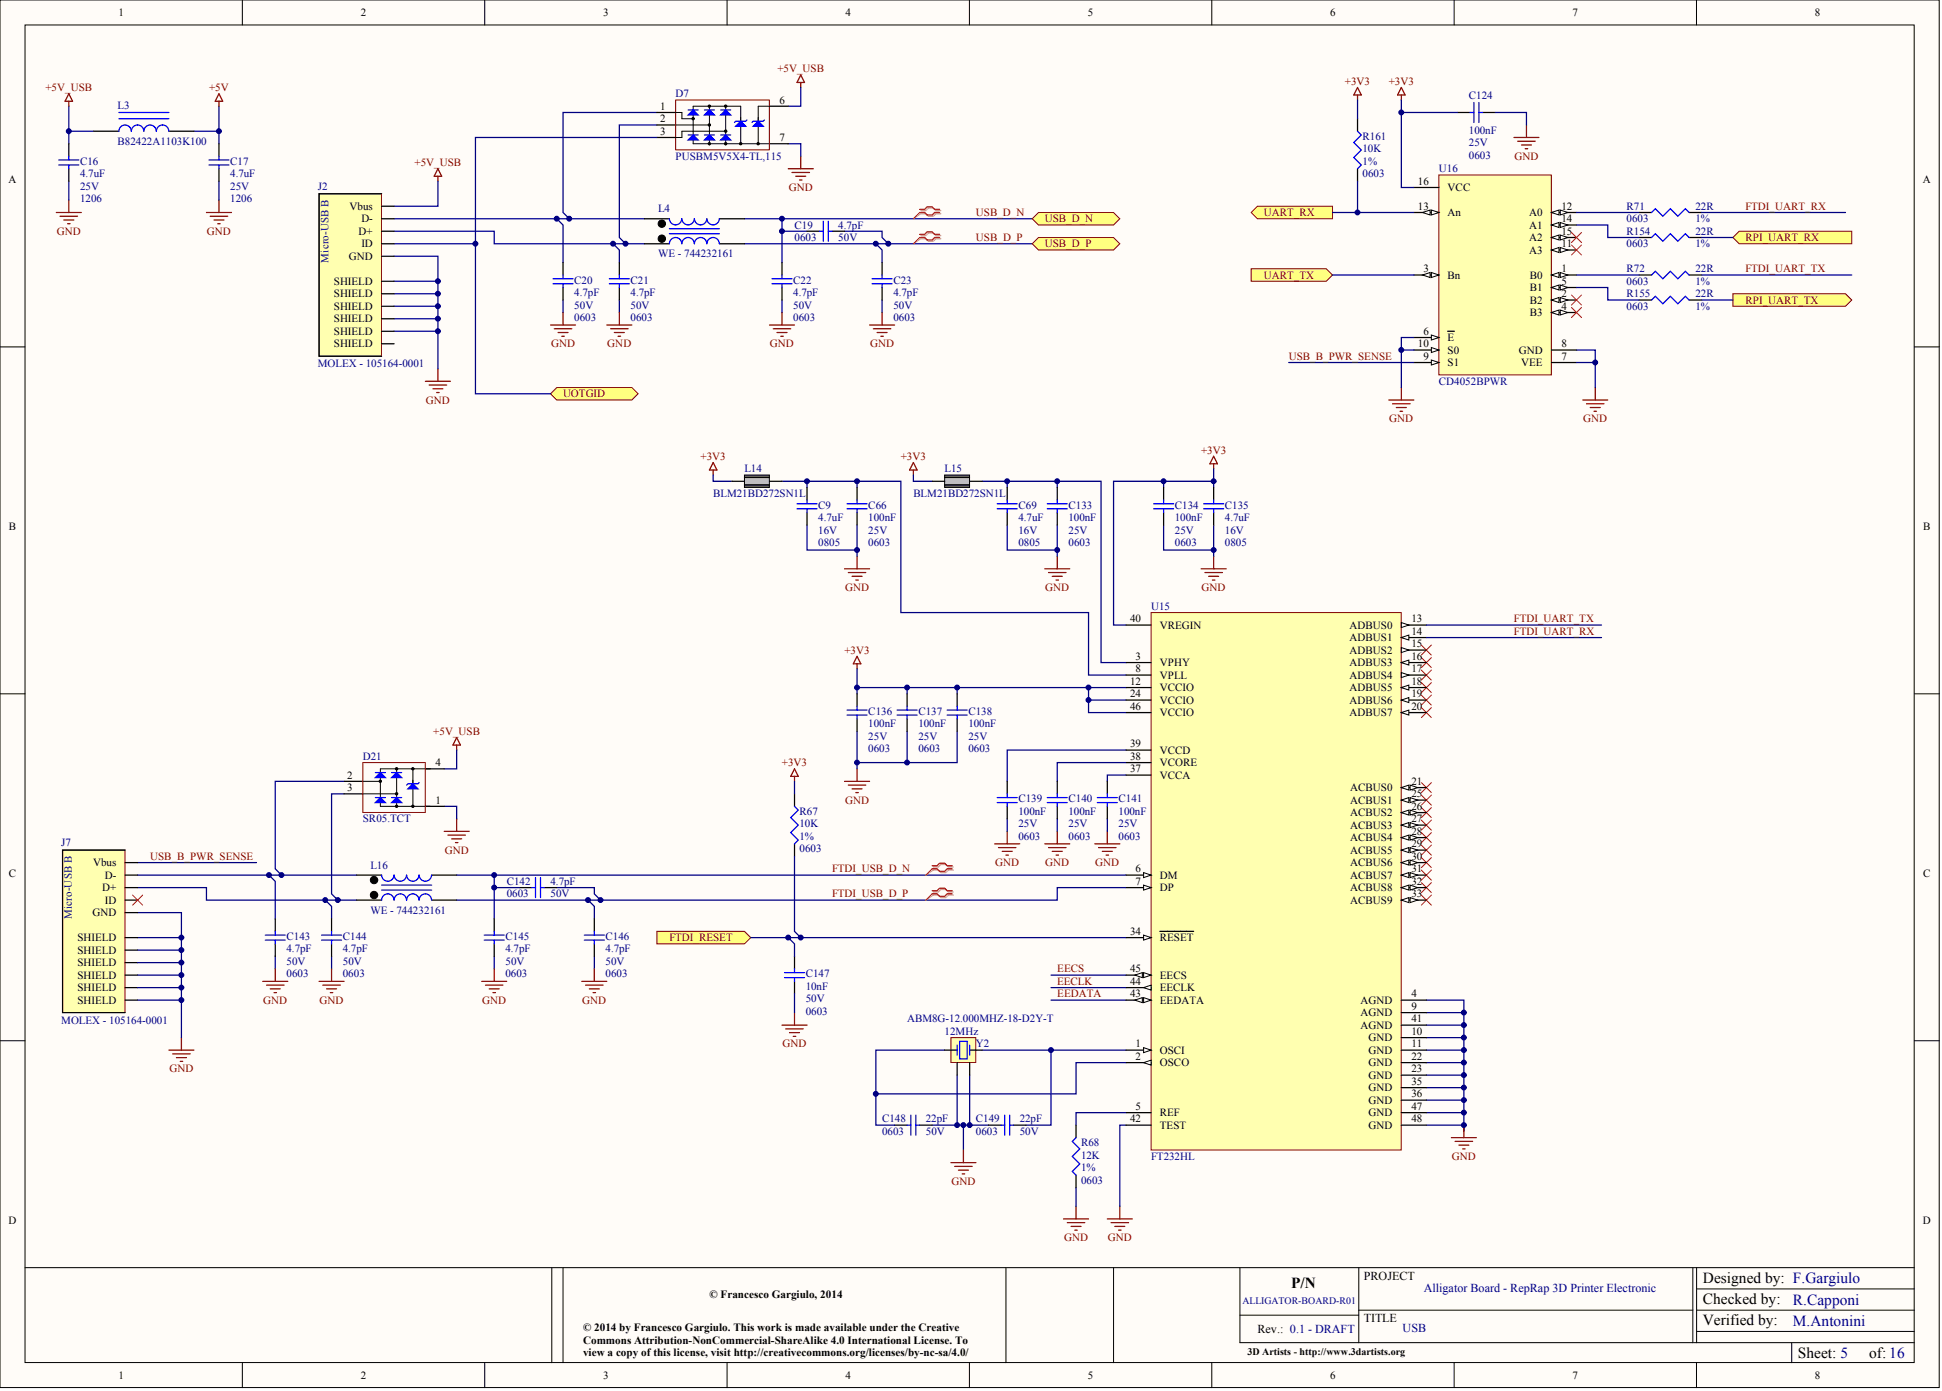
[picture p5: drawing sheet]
<svg xmlns="http://www.w3.org/2000/svg" width="656mm" height="470mm" viewBox="0 0 656 470" stroke-linecap="round" stroke-linejoin="round" font-family="sans-serif">
<defs><g id="words">
<g font-size="5.2">
<text x="436" y="435">P/N</text>
<text x="575.1" y="433.3">Designed by: F.Gargiulo</text>
<text x="575.1" y="440.5">Checked by:</text>
<text x="575.1" y="447.6">Verified by:</text>
<text x="607.2" y="458.6">Sheet: 5</text>
<text x="631.3" y="458.6">of: 16</text>
</g>
<g font-size="5.2" fill="#000080">
<text x="605.5" y="440.9">R.Capponi</text>
<text x="605.5" y="448.1">M.Antonini</text>
</g>
<g font-size="4.1">
<text x="460.6" y="432.3">PROJECT</text>
<text x="460.6" y="446.7">TITLE</text>
<text x="424.6" y="450.5">Rev.: 0.1 - DRAFT</text>
</g>
<g font-size="4.1" fill="#000080">
<text x="480.8" y="436.5">Alligator Board - RepRap 3D Printer Electronic</text>
<text x="473.7" y="450">USB</text>
</g>
<g font-size="3.8">
<text x="239.6" y="438.3">© Francesco Gargiulo, 2014</text>
<text x="196.9" y="449.7">© 2014 by Francesco Gargiulo. This work is made available under the Creative</text>
<text x="196.9" y="454">Commons Attribution-NonCommercial-ShareAlike 4.0 International License. To</text>
<text x="196.9" y="458.2">view a copy of this license, visit http://creativecommons.org/licenses/by-nc-sa/4.0/</text>
</g>
<g font-size="3.7">
<text x="40" y="5.4">1</text>
<text x="121.9" y="5.4">2</text>
<text x="203.7" y="5.4">3</text>
<text x="285.5" y="5.4">4</text>
<text x="367.4" y="5.4">5</text>
<text x="449.2" y="5.4">6</text>
<text x="531.1" y="5.4">7</text>
<text x="612.9" y="5.4">8</text>
<text x="263.2" y="35">6</text>
<text x="222.9" y="37.1">1</text>
<text x="222.9" y="41.3">2</text>
<text x="222.9" y="45.5">3</text>
<text x="263.2" y="47.6">7</text>
<text x="2.9" y="61.9">A</text>
<text x="478.8" y="62.4">16</text>
<text x="488.9" y="64.5">VCC</text>
<text x="649.3" y="61.9">A</text>
<text x="118.1" y="70.9">Vbus</text>
<text x="478.8" y="70.9">13</text>
<text x="527.3" y="70.9">12</text>
<text x="122" y="75.1">D-</text>
<text x="488.9" y="73">An</text>
<text x="516.4" y="77.2">A1</text>
<text x="516.4" y="73">A0</text>
<text x="527.3" y="75.1">14</text>
<text x="121.1" y="79.3">D+</text>
<text x="122" y="83.5">ID</text>
<text x="516.4" y="81.4">A2</text>
<text x="527.3" y="79.3">15</text>
<text x="527.3" y="83.5">11</text>
<text x="117.8" y="87.8">GND</text>
<text x="516.4" y="85.7">A3</text>
<text x="480.7" y="92">3</text>
<text x="488.9" y="94.1">Bn</text>
<text x="516.6" y="94.1">B0</text>
<text x="527.3" y="92">1</text>
<text x="112.8" y="100.4">SHIELD</text>
<text x="112.8" y="96.2">SHIELD</text>
<text x="516.6" y="98.3">B1</text>
<text x="527.3" y="100.4">2</text>
<text x="527.3" y="96.2">5</text>
<text x="112.8" y="104.7">SHIELD</text>
<text x="516.6" y="102.5">B2</text>
<text x="516.6" y="106.8">B3</text>
<text x="527.3" y="104.7">4</text>
<text x="112.8" y="108.9">SHIELD</text>
<text x="112.8" y="113.1">SHIELD</text>
<text x="480.7" y="113.1">6</text>
<text x="112.8" y="117.3">SHIELD</text>
<text x="478.8" y="117.3">10</text>
<text x="488.9" y="115.2">E</text>
<text x="488.9" y="119.4">S0</text>
<text x="512.9" y="119.4">GND</text>
<text x="527.3" y="117.3">8</text>
<text x="480.7" y="121.6">9</text>
<text x="488.9" y="123.7">S1</text>
<text x="513.7" y="123.7">VEE</text>
<text x="527.3" y="121.6">7</text>
<text x="3" y="179.1">B</text>
<text x="649.5" y="179.1">B</text>
<text x="381.6" y="210.2">40</text>
<text x="391.7" y="212.4">VREGIN</text>
<text x="455.7" y="212.4">ADBUS0</text>
<text x="476.6" y="210.2">13</text>
<text x="476.6" y="214.5">14</text>
<text x="455.7" y="216.6">ADBUS1</text>
<text x="455.7" y="220.8">ADBUS2</text>
<text x="476.6" y="218.7">15</text>
<text x="383.5" y="227.1">8</text>
<text x="383.5" y="222.9">3</text>
<text x="391.7" y="225">VPHY</text>
<text x="455.7" y="225">ADBUS3</text>
<text x="476.6" y="222.9">16</text>
<text x="476.6" y="227.1">17</text>
<text x="381.6" y="231.4">12</text>
<text x="391.7" y="229.2">VPLL</text>
<text x="391.7" y="233.5">VCCIO</text>
<text x="455.7" y="229.2">ADBUS4</text>
<text x="455.7" y="233.5">ADBUS5</text>
<text x="476.6" y="231.4">18</text>
<text x="381.6" y="235.6">24</text>
<text x="381.6" y="239.8">46</text>
<text x="391.7" y="237.7">VCCIO</text>
<text x="455.7" y="237.7">ADBUS6</text>
<text x="476.6" y="235.6">19</text>
<text x="476.6" y="239.8">20</text>
<text x="391.7" y="241.9">VCCIO</text>
<text x="455.7" y="241.9">ADBUS7</text>
<text x="381.6" y="252.5">39</text>
<text x="381.6" y="256.7">38</text>
<text x="391.7" y="254.6">VCCD</text>
<text x="117.3" y="263">2</text>
<text x="147" y="258.8">4</text>
<text x="381.6" y="260.9">37</text>
<text x="391.7" y="258.8">VCORE</text>
<text x="391.7" y="263">VCCA</text>
<text x="117.3" y="267.3">3</text>
<text x="455.9" y="267.3">ACBUS0</text>
<text x="476.6" y="265.1">21</text>
<text x="476.6" y="269.4">25</text>
<text x="147" y="271.5">1</text>
<text x="455.9" y="271.5">ACBUS1</text>
<text x="455.9" y="275.7">ACBUS2</text>
<text x="476.6" y="273.6">26</text>
<text x="455.9" y="279.9">ACBUS3</text>
<text x="476.6" y="277.8">27</text>
<text x="455.9" y="284.2">ACBUS4</text>
<text x="476.6" y="282">28</text>
<text x="476.6" y="286.3">29</text>
<text x="31.4" y="292.6">Vbus</text>
<text x="455.9" y="288.4">ACBUS5</text>
<text x="455.9" y="292.6">ACBUS6</text>
<text x="476.6" y="290.5">30</text>
<text x="3" y="296.3">C</text>
<text x="35.4" y="296.8">D-</text>
<text x="383.5" y="294.7">6</text>
<text x="383.5" y="298.9">7</text>
<text x="391.7" y="296.8">DM</text>
<text x="455.9" y="296.8">ACBUS7</text>
<text x="476.6" y="294.7">31</text>
<text x="476.6" y="298.9">32</text>
<text x="649.5" y="296.3">C</text>
<text x="34.5" y="301">D+</text>
<text x="35.4" y="305.3">ID</text>
<text x="391.7" y="301">DP</text>
<text x="455.9" y="301">ACBUS8</text>
<text x="455.9" y="305.3">ACBUS9</text>
<text x="476.6" y="303.2">33</text>
<text x="31.2" y="309.5">GND</text>
<text x="26.2" y="317.9">SHIELD</text>
<text x="381.6" y="315.8">34</text>
<text x="391.7" y="317.9">RESET</text>
<text x="26.2" y="322.2">SHIELD</text>
<text x="26.2" y="326.4">SHIELD</text>
<text x="381.6" y="328.5">45</text>
<text x="26.2" y="330.6">SHIELD</text>
<text x="26.2" y="334.8">SHIELD</text>
<text x="381.6" y="332.7">44</text>
<text x="391.7" y="334.8">EECLK</text>
<text x="391.7" y="330.6">EECS</text>
<text x="26.2" y="339.1">SHIELD</text>
<text x="381.6" y="336.9">43</text>
<text x="391.7" y="339.1">EEDATA</text>
<text x="459.5" y="339.1">AGND</text>
<text x="476.6" y="336.9">4</text>
<text x="476.6" y="341.2">9</text>
<text x="459.5" y="343.3">AGND</text>
<text x="459.5" y="347.5">AGND</text>
<text x="476.6" y="345.4">41</text>
<text x="383.5" y="353.8">1</text>
<text x="462.2" y="351.7">GND</text>
<text x="476.6" y="349.6">10</text>
<text x="476.6" y="353.8">11</text>
<text x="383.5" y="358.1">2</text>
<text x="391.7" y="355.9">OSCI</text>
<text x="462.2" y="355.9">GND</text>
<text x="476.6" y="358.1">22</text>
<text x="391.7" y="360.2">OSCO</text>
<text x="462.2" y="360.2">GND</text>
<text x="462.2" y="364.4">GND</text>
<text x="476.6" y="362.3">23</text>
<text x="462.2" y="368.6">GND</text>
<text x="476.6" y="366.5">35</text>
<text x="476.6" y="370.7">36</text>
<text x="383.5" y="375">5</text>
<text x="391.7" y="377.1">REF</text>
<text x="462.2" y="372.8">GND</text>
<text x="462.2" y="377.1">GND</text>
<text x="476.6" y="375">47</text>
<text x="381.6" y="379.2">42</text>
<text x="391.7" y="381.3">TEST</text>
<text x="462.2" y="381.3">GND</text>
<text x="476.6" y="379.2">48</text>
<text x="2.9" y="413.5">D</text>
<text x="649.3" y="413.5">D</text>
<text x="40" y="465.8">1</text>
<text x="121.9" y="465.8">2</text>
<text x="203.7" y="465.8">3</text>
<text x="285.5" y="465.8">4</text>
<text x="367.4" y="465.8">5</text>
<text x="449.2" y="465.8">6</text>
<text x="531.1" y="465.8">7</text>
<text x="612.9" y="465.8">8</text>
</g>
<g font-size="3.7" fill="#800000">
<text x="262.5" y="24.4">+5V_USB</text>
<text x="454.2" y="28.6">+3V3</text>
<text x="469" y="28.6">+3V3</text>
<text x="15.3" y="30.8">+5V_USB</text>
<text x="70.6" y="30.8">+5V</text>
<text x="511.4" y="54">GND</text>
<text x="140" y="56.1">+5V_USB</text>
<text x="266.4" y="64.5">GND</text>
<text x="589.4" y="70.9">FTDI_UART_RX</text>
<text x="329.6" y="73">USB_D_N</text>
<text x="352.8" y="75.1">USB_D_N</text>
<text x="426.8" y="73">UART_RX</text>
<text x="19.2" y="79.3">GND</text>
<text x="69.9" y="79.3">GND</text>
<text x="329.6" y="81.4">USB_D_P</text>
<text x="352.8" y="83.5">USB_D_P</text>
<text x="589.4" y="81.4">RPI_UART_RX</text>
<text x="426.8" y="94.1">UART_TX</text>
<text x="589.4" y="92">FTDI_UART_TX</text>
<text x="589.4" y="102.5">RPI_UART_TX</text>
<text x="186.1" y="117.3">GND</text>
<text x="205.1" y="117.3">GND</text>
<text x="260" y="117.3">GND</text>
<text x="293.8" y="117.3">GND</text>
<text x="435.2" y="121.6">USB_B_PWR_SENSE</text>
<text x="143.8" y="136.3">GND</text>
<text x="190.1" y="134.2">UOTGID</text>
<text x="469.2" y="142.7">GND</text>
<text x="534.7" y="142.7">GND</text>
<text x="236.6" y="155.3">+3V3</text>
<text x="304.2" y="155.3">+3V3</text>
<text x="405.6" y="153.2">+3V3</text>
<text x="285.4" y="199.7">GND</text>
<text x="353" y="199.7">GND</text>
<text x="405.8" y="199.7">GND</text>
<text x="511.3" y="214.5">FTDI_UART_RX</text>
<text x="511.3" y="210.2">FTDI_UART_TX</text>
<text x="285.2" y="220.8">+3V3</text>
<text x="146.3" y="248.3">+5V_USB</text>
<text x="264" y="258.8">+3V3</text>
<text x="285.4" y="271.5">GND</text>
<text x="50.7" y="290.5">USB_B_PWR_SENSE</text>
<text x="150.2" y="288.4">GND</text>
<text x="336.1" y="292.6">GND</text>
<text x="353" y="292.6">GND</text>
<text x="369.9" y="292.6">GND</text>
<text x="281" y="294.7">FTDI_USB_D_N</text>
<text x="281" y="303.2">FTDI_USB_D_P</text>
<text x="226.1" y="317.9">FTDI_RESET</text>
<text x="357" y="328.5">EECS</text>
<text x="357" y="332.7">EECLK</text>
<text x="88.9" y="339.1">GND</text>
<text x="107.9" y="339.1">GND</text>
<text x="162.8" y="339.1">GND</text>
<text x="196.6" y="339.1">GND</text>
<text x="357" y="336.9">EEDATA</text>
<text x="264.2" y="353.8">GND</text>
<text x="57.2" y="362.3">GND</text>
<text x="490.3" y="391.8">GND</text>
<text x="321.3" y="400.3">GND</text>
<text x="359.3" y="419.3">GND</text>
<text x="374.1" y="419.3">GND</text>
</g>
<g font-size="3.7" fill="#000080">
<text x="228.2" y="32.9">D7</text>
<text x="496" y="33.3">C124</text>
<text x="39.7" y="36.7">L3</text>
<text x="460.1" y="47.2">R161</text>
<text x="496" y="45.1">100nF</text>
<text x="39.7" y="48.9">B82422A1103K100</text>
<text x="228.2" y="54">PUSBM5V5X4-TL,115</text>
<text x="460.1" y="51.4">10K</text>
<text x="496" y="49.3">25V</text>
<text x="496" y="53.6">0603</text>
<text x="27" y="59.9">4.7uF</text>
<text x="27" y="55.7">C16</text>
<text x="77.7" y="59.9">4.7uF</text>
<text x="77.7" y="55.7">C17</text>
<text x="460.1" y="55.7">1%</text>
<text x="460.1" y="59.9">0603</text>
<text x="485.9" y="58.2">U16</text>
<text x="27" y="64.1">25V</text>
<text x="77.7" y="64.1">25V</text>
<text x="107.3" y="64.1">J2</text>
<text x="27" y="68.3">1206</text>
<text x="77.7" y="68.3">1206</text>
<text x="222.2" y="71.7">L4</text>
<text x="549.3" y="70.9">R71</text>
<text x="572.5" y="70.9">22R</text>
<text x="268.3" y="77.2">C19</text>
<text x="283.1" y="77.2">4.7pF</text>
<text x="549.3" y="75.1">0603</text>
<text x="572.5" y="75.1">1%</text>
<text x="268.3" y="81.4">0603</text>
<text x="283.1" y="81.4">50V</text>
<text x="549.3" y="83.5">0603</text>
<text x="549.3" y="79.3">R154</text>
<text x="572.5" y="79.3">22R</text>
<text x="572.5" y="83.5">1%</text>
<text x="110.9" y="88.7" transform="rotate(-90 110.9 88.7)">Micro-USB B</text>
<text x="222.2" y="86.9">WE - 744232161</text>
<text x="193.9" y="95.8">C20</text>
<text x="213" y="95.8">C21</text>
<text x="267.9" y="95.8">C22</text>
<text x="301.7" y="95.8">C23</text>
<text x="549.3" y="92">R72</text>
<text x="572.5" y="92">22R</text>
<text x="193.9" y="100">4.7pF</text>
<text x="213" y="100">4.7pF</text>
<text x="267.9" y="100">4.7pF</text>
<text x="301.7" y="100">4.7pF</text>
<text x="549.3" y="96.2">0603</text>
<text x="549.3" y="100.4">R155</text>
<text x="572.5" y="96.2">1%</text>
<text x="572.5" y="100.4">22R</text>
<text x="193.9" y="104.2">50V</text>
<text x="213" y="104.2">50V</text>
<text x="267.9" y="104.2">50V</text>
<text x="301.7" y="104.2">50V</text>
<text x="549.3" y="104.7">0603</text>
<text x="572.5" y="104.7">1%</text>
<text x="193.9" y="108.5">0603</text>
<text x="213" y="108.5">0603</text>
<text x="267.9" y="108.5">0603</text>
<text x="301.7" y="108.5">0603</text>
<text x="107.3" y="124.1">MOLEX - 105164-0001</text>
<text x="485.9" y="130">CD4052BPWR</text>
<text x="251.4" y="159.6">L14</text>
<text x="319" y="159.6">L15</text>
<text x="240.8" y="168">BLM21BD272SN1L</text>
<text x="276.3" y="171.8">C9</text>
<text x="293.2" y="171.8">C66</text>
<text x="308.4" y="168">BLM21BD272SN1L</text>
<text x="343.9" y="171.8">C69</text>
<text x="360.8" y="171.8">C133</text>
<text x="396.8" y="171.8">C134</text>
<text x="413.7" y="171.8">C135</text>
<text x="276.3" y="176">4.7uF</text>
<text x="293.2" y="176">100nF</text>
<text x="343.9" y="176">4.7uF</text>
<text x="360.8" y="176">100nF</text>
<text x="396.8" y="176">100nF</text>
<text x="413.7" y="176">4.7uF</text>
<text x="276.3" y="180.3">16V</text>
<text x="276.3" y="184.5">0805</text>
<text x="293.2" y="180.3">25V</text>
<text x="293.2" y="184.5">0603</text>
<text x="343.9" y="180.3">16V</text>
<text x="343.9" y="184.5">0805</text>
<text x="360.8" y="180.3">25V</text>
<text x="360.8" y="184.5">0603</text>
<text x="396.8" y="180.3">25V</text>
<text x="396.8" y="184.5">0603</text>
<text x="413.7" y="180.3">16V</text>
<text x="413.7" y="184.5">0805</text>
<text x="388.7" y="206">U15</text>
<text x="293.2" y="245.7">100nF</text>
<text x="293.2" y="241.5">C136</text>
<text x="310.1" y="245.7">100nF</text>
<text x="310.1" y="241.5">C137</text>
<text x="327" y="245.7">100nF</text>
<text x="327" y="241.5">C138</text>
<text x="293.2" y="249.9">25V</text>
<text x="310.1" y="249.9">25V</text>
<text x="327" y="249.9">25V</text>
<text x="122.5" y="256.7">D21</text>
<text x="293.2" y="254.2">0603</text>
<text x="310.1" y="254.2">0603</text>
<text x="327" y="254.2">0603</text>
<text x="270" y="275.3">R67</text>
<text x="343.9" y="275.3">100nF</text>
<text x="343.9" y="271.1">C139</text>
<text x="360.8" y="275.3">100nF</text>
<text x="360.8" y="271.1">C140</text>
<text x="377.7" y="275.3">100nF</text>
<text x="377.7" y="271.1">C141</text>
<text x="122.5" y="277.8">SR05.TCT</text>
<text x="270" y="279.5">10K</text>
<text x="343.9" y="279.5">25V</text>
<text x="360.8" y="279.5">25V</text>
<text x="377.7" y="279.5">25V</text>
<text x="20.7" y="285.8">J7</text>
<text x="270" y="283.7">1%</text>
<text x="270" y="288">0603</text>
<text x="343.9" y="283.7">0603</text>
<text x="360.8" y="283.7">0603</text>
<text x="377.7" y="283.7">0603</text>
<text x="125.1" y="293.4">L16</text>
<text x="171.1" y="298.9">C142</text>
<text x="185.9" y="298.9">4.7pF</text>
<text x="171.1" y="303.2">0603</text>
<text x="185.9" y="303.2">50V</text>
<text x="24.3" y="310.4" transform="rotate(-90 24.3 310.4)">Micro-USB B</text>
<text x="125.1" y="308.6">WE - 744232161</text>
<text x="96.8" y="317.5">C143</text>
<text x="115.8" y="317.5">C144</text>
<text x="170.7" y="317.5">C145</text>
<text x="204.5" y="317.5">C146</text>
<text x="96.8" y="321.7">4.7pF</text>
<text x="115.8" y="321.7">4.7pF</text>
<text x="170.7" y="321.7">4.7pF</text>
<text x="204.5" y="321.7">4.7pF</text>
<text x="96.8" y="326">50V</text>
<text x="115.8" y="326">50V</text>
<text x="170.7" y="326">50V</text>
<text x="204.5" y="326">50V</text>
<text x="96.8" y="330.2">0603</text>
<text x="115.8" y="330.2">0603</text>
<text x="170.7" y="330.2">0603</text>
<text x="204.5" y="330.2">0603</text>
<text x="272.1" y="334.4">10nF</text>
<text x="272.1" y="330.2">C147</text>
<text x="272.1" y="338.6">50V</text>
<text x="20.7" y="345.8">MOLEX - 105164-0001</text>
<text x="272.1" y="342.9">0603</text>
<text x="306.3" y="345.4">ABM8G-12.000MHZ-18-D2Y-T</text>
<text x="319" y="349.6">12MHz</text>
<text x="329.6" y="353.8">Y2</text>
<text x="297.9" y="383.4">0603</text>
<text x="297.9" y="379.2">C148</text>
<text x="312.7" y="379.2">22pF</text>
<text x="312.7" y="383.4">50V</text>
<text x="329.6" y="383.4">0603</text>
<text x="329.6" y="379.2">C149</text>
<text x="344.4" y="379.2">22pF</text>
<text x="344.4" y="383.4">50V</text>
<text x="365.1" y="387.2">R68</text>
<text x="365.1" y="391.4">12K</text>
<text x="365.1" y="395.6">1%</text>
<text x="388.7" y="391.8">FT232HL</text>
<text x="365.1" y="399.9">0603</text>
</g>
<text font-size="3.4" x="421.3" y="457.9">3D Artists - http://www.3dartists.org</text>
<text font-size="3.3" fill="#000080" x="419.6" y="440.5">ALLIGATOR-BOARD-R01</text>
</g></defs>
<g fill="#fffcf8" stroke="#000" stroke-width=".34">
<path d="M0 0h654.9v468.7h-654.9z"/>
<path d="M8.5 8.4h637.9v451.9h-637.9z"/>
</g>
<g fill="none" stroke="#000" stroke-width=".34">
<path d="M81.8 0v8.4M163.7 0v8.4M245.5 0v8.4M327.4 0v8.4M409.2 0v8.4M491.1 0v8.4M572.9 0v8.4M0 117.2h8.5M646.5 117.2h8.4M0 234.4h8.5M646.5 234.4h8.4M0 351.6h8.5"/>
<path d="M646.5 351.6h8.4M8.5 428.2h638M186.3 428.2v32.1M190.1 428.2v32.1M339.7 428.2v32.1M376 428.2v32.1M418.7 428.2v25.4h227.8M458.9 428.2v25.4M571.7 428.2v25.4M572.9 428.2v25.4M572.9 435.4h73.6M418.7 444.3h40.2"/>
<path d="M458.9 442.6h112.8M572.9 442.6h73.6M572.9 449.8h73.6M605.1 453.6v6.7M81.8 460.3v8.5M163.7 460.3v8.5M245.5 460.3v8.5M327.4 460.3v8.5M409.2 460.3v8.5M491.1 460.3v8.5M572.9 460.3v8.5"/>
</g>
<g fill="none" stroke="#000080" stroke-width=".42">
<path d="M221.8 38h-31.7v33.8l2.1 2.1M270.4 29.6v6.3h-4.2M221.8 42.2h-12.6v38l2.1 2.1M266.2 48.6h4.2v4.2M133.1 78.1h33.8v4.2h50.7M133.1 73.9h84.5M147.9 61.2v8.5h-14.8M188 73.9l2.1 2.1v12.7M251.4 73.9h97.2M264.1 73.9v4.2M272.5 78.1h-8.4v10.6M285.2 78.1h12.7v2.1l2.1 2.1"/>
<path d="M133.1 86.6h14.8v38M133.1 95h14.8M207 82.3l2.2 2.2v4.2M251.4 82.3h97.2M295.8 82.3l2.1 2.2v4.2M190.1 101.3v4.3M209.2 101.3v4.3M264.1 101.3v4.3M297.9 101.3v4.3"/>
</g>
<g fill="none" stroke="#800000" stroke-width=".42">
<path d="M270.4 27.9v1.7M270.4 25.3l1.3 2.6h-2.6zM147.9 59.5v1.7M147.9 57l1.3 2.5h-2.6zM266.2 57h8.4M267.5 58.3h5.9M268.7 59.5h3.4M270.4 52.8v4.2M270 60.8h.8M185.9 109.8h8.5M187.2 111.1h5.9M188.4 112.3h3.4"/>
<path d="M189.7 113.6h.9M190.1 105.6v4.2M204.9 109.8h8.5M206.2 111.1h5.9M207.5 112.3h3.3M208.7 113.6h.9M209.2 105.6v4.2M259.9 109.8h8.4M261.1 111.1h5.9M262.4 112.3h3.4M263.7 113.6h.8M264.1 105.6v4.2"/>
<path d="M293.7 109.8h8.4M294.9 111.1h5.9M296.2 112.3h3.4M297.5 113.6h.8M297.9 105.6v4.2M143.7 128.8h8.4M144.9 130.1h5.9M146.2 131.3h3.4M147.5 132.6h.8M147.9 124.6v4.2"/>
</g>
<g fill="none" stroke="#000" stroke-width=".42">
<path d="M217.6 73.9h8.5M243 73.9h8.4M272.5 78.1h4.3M281 78.1h4.2M190.1 88.7v4.2M190.1 97.1v4.2M209.2 88.7v4.2M209.2 97.1v4.2M217.6 82.3h8.5M243 82.3h8.4M264.1 88.7v4.2M264.1 97.1v4.2"/>
<path d="M297.9 88.7v4.2M297.9 97.1v4.2"/>
</g>
<g fill="none" stroke="#00f" stroke-width=".42">
<path d="M226.1 79h16.9M226.1 77.3h16.9M230.2 73.9a2.09 2.09 0 0 1-2.1 2.1 2.09 2.09 0 0 1-2-2.1M234.5 73.9a2.09 2.09 0 0 1-2.1 2.1 2.09 2.09 0 0 1-2.1-2.1M238.7 73.9a2.09 2.09 0 0 1-2.1 2.1 2.09 2.09 0 0 1-2.1-2.1M242.9 73.9a2.09 2.09 0 0 1-2.1 2.1 2.09 2.09 0 0 1-2.1-2.1M276.8 78.1h1.2M278 74.7v6.8M279.7 74.7v6.8M279.7 78.1h1.3M186.8 94.2h6.7M186.8 95.9h6.7"/>
<path d="M190.1 92.9v1.3M190.1 95.9v1.2M205.8 94.2h6.7M205.8 95.9h6.7M209.2 92.9v1.3M209.2 95.9v1.2M230.2 82.3a2.09 2.09 0 0 0-2.1-2.1 2.09 2.09 0 0 0-2 2.1M234.5 82.3a2.09 2.09 0 0 0-2.1-2.1 2.09 2.09 0 0 0-2.1 2.1M238.7 82.3a2.09 2.09 0 0 0-2.1-2.1 2.09 2.09 0 0 0-2.1 2.1M242.9 82.3a2.09 2.09 0 0 0-2.1-2.1 2.09 2.09 0 0 0-2.1 2.1M260.7 94.2h6.8M260.7 95.9h6.8"/>
<path d="M264.1 92.9v1.3M264.1 95.9v1.2M294.5 94.2h6.8M294.5 95.9h6.8M297.9 92.9v1.3M297.9 95.9v1.2"/>
</g>
<g fill="#000" stroke="#000" stroke-width=".34">
<circle cx="223.5" cy="75.6" r="1.25"/>
<circle cx="223.5" cy="80.6" r="1.25"/>
</g>
<g fill="#ffff80" stroke="#800000" stroke-width=".34">
<path d="M348.6 73.9l2.1-2.1h25.3l2.2 2.1-2.2 2.1h-25.3z" fill-rule="evenodd"/>
<path d="M348.6 82.3l2.1-2.1h25.3l2.2 2.1-2.2 2.2h-25.3z" fill-rule="evenodd"/>
</g>
<g fill="none" stroke="#800000" stroke-width=".42">
<path d="M23.2 34.2v1.7M23.2 31.7l1.3 2.5h-2.5zM73.9 34.2v1.7M73.9 31.7l1.3 2.5h-2.5zM19 71.8h8.5M20.3 73.1h5.9M21.5 74.3h3.4M22.8 75.6h.9M23.2 67.6v4.2M69.7 71.8h8.5M71 73.1h5.9M72.3 74.3h3.3"/>
<path d="M73.5 75.6h.9M73.9 67.6v4.2"/>
</g>
<path d="M23.2 35.9v12.7M73.9 35.9v12.7M23.2 44.3h8.5M65.5 44.3h8.4M23.2 61.2v6.4M73.9 61.2v6.4" fill="none" stroke="#000080" stroke-width=".42"/>
<path d="M23.2 48.6v4.2M23.2 57v4.2M31.7 44.3h8.4M57 44.3h8.5M73.9 48.6v4.2M73.9 57v4.2" fill="none" stroke="#000" stroke-width=".42"/>
<g fill="none" stroke="#00f" stroke-width=".42">
<path d="M40.1 38h16.9M19.9 55.7h6.7M19.9 54h6.7M23.2 52.8v1.2M23.2 55.7v1.3M40.1 40.1h16.9M44.3 44.3a2.09 2.09 0 0 0-2.1-2.1 2.09 2.09 0 0 0-2.1 2.1M48.5 44.3a2.09 2.09 0 0 0-2-2.1 2.09 2.09 0 0 0-2.1 2.1M52.8 44.3a2.09 2.09 0 0 0-2.1-2.1 2.09 2.09 0 0 0-2.1 2.1M57 44.3a2.09 2.09 0 0 0-2.1-2.1 2.09 2.09 0 0 0-2.1 2.1M70.6 55.7h6.7M70.6 54h6.7"/>
<path d="M73.9 52.8v1.2M73.9 55.7v1.3"/>
</g>
<path d="M185.9 133l2.1-2.1h25.4l2.1 2.1-2.1 2.1h-25.4z" fill-rule="evenodd" fill="#ffff80" stroke="#800000" stroke-width=".34"/>
<path d="M221.8 38h6.4M259.9 35.9h6.3M221.8 42.2h6.4M221.8 46.4h6.4M259.9 48.6h6.3M268.3 268.2v4.2M268.3 285.1v4.2M268.3 323.1v4.2M268.3 331.5v4.2" fill="none" stroke="#000" stroke-width=".42"/>
<path d="M228.2 38h2.1v2.1h4.2M239.6 36.3v9.3M245.1 36.3v9.3M259.9 35.9h-3.8v12.7M228.2 42.2h11.4M234.1 46v-10.1h16v12.7M234.1 47.3v1.3h25.8M239.6 47.3v1.7M245.1 47.3v1.7M245.1 44.3h-14.8v2.1h-2.1" fill="none" stroke="#000" stroke-width=".34"/>
<g fill="#000" stroke="#000" stroke-width=".34">
<circle cx="239.6" cy="35.9" r=".4"/>
<circle cx="245" cy="35.9" r=".4"/>
<circle cx="234.1" cy="40.1" r=".4"/>
<circle cx="239.6" cy="48.5" r=".4"/>
<circle cx="239.6" cy="42.2" r=".4"/>
<circle cx="245" cy="48.5" r=".4"/>
<circle cx="245" cy="44.3" r=".4"/>
<circle cx="250.1" cy="48.5" r=".4"/>
<circle cx="256" cy="48.5" r=".4"/>
</g>
<path d="M228.2 33.8h31.6v16.8h-31.6z" fill="none" stroke="#800000" stroke-width=".34"/>
<g fill="#00f" stroke="#00f" stroke-width=".42">
<path d="M237.9 47.3l1.7-1.7 1.7 1.7z"/>
<path d="M232.4 47.3l1.7-1.7 1.7 1.7z"/>
<path d="M232.4 38.8l1.7-1.6 1.7 1.6z"/>
<path d="M237.9 38.8l1.7-1.6 1.7 1.6z"/>
<path d="M243.4 47.3l1.7-1.7 1.7 1.7z"/>
<path d="M243.4 38.8l1.7-1.6 1.7 1.6z"/>
<path d="M248.4 42.6l1.7-1.6 1.7 1.6z"/>
<path d="M254.4 42.6l1.7-1.6 1.6 1.6z"/>
</g>
<g fill="none" stroke="#00f" stroke-width=".42">
<path d="M232.4 37.2h3.4M237.9 37.2h3.4M243.4 37.2h3.4M232.4 45.6h3.4M237.9 45.6h3.4M243.4 45.6h3.4M252.2 40.5l-.4 .5h-3.4l-.4 .4M258.2 40.5l-.5 .5h-3.3l-.5 .4M268.3 272.4l1.3 1.3-2.6 2.5 2.6 2.5-2.6 2.6 2.6 2.5-1.3 1.3M264.9 328.6h6.8M264.9 330.3h6.8M268.3 327.3v1.3"/>
<path d="M268.3 330.3v1.2"/>
</g>
<g fill="none" stroke="#800000" stroke-width=".42">
<path d="M240.8 156.3l1.3 2.5h-2.5zM240.8 158.8v1.7M308.4 156.3l1.3 2.5h-2.5zM308.4 158.8v1.7M409.9 156.7v1.7M409.9 154.1l1.2 2.6h-2.5zM285.2 192.2h8.5M286.5 193.4h5.9M287.7 194.7h3.4M289 196h.9M289.4 187.9v4.3M352.8 192.2h8.5"/>
<path d="M354.1 193.4h5.9M355.3 194.7h3.4M356.6 196h.9M357 187.9v4.3M405.6 192.2h8.5M406.9 193.4h5.9M408.2 194.7h3.3M409.4 196h.9M409.9 187.9v4.3M289.4 224.2v1.7M289.4 221.7l1.3 2.5h-2.5zM268.3 259.7l1.3 2.6h-2.6z"/>
<path d="M289.4 259.7v4.2M268.3 262.3v1.6M285.2 263.9h8.5M286.5 265.2h5.9M287.7 266.5h3.4M289 267.7h.9"/>
</g>
<g fill="none" stroke="#000080" stroke-width=".42">
<path d="M409.9 158.4v6.3M240.8 160.5v2.1h6.4M264.1 162.6h40.1v44.3h63.4v21.1h12.7M272.5 162.6v2.1M289.4 162.6v2.1M308.4 160.5v2.1h6.4M331.7 162.6h40.1v61.2h8.5M340.1 177.4v8.4h16.9v2.1M340.1 162.6v2.1M357 162.6v2.1M393 162.6v2.1M409.9 162.6h-33.9v48.6h4.3"/>
<path d="M289.4 185.8v2.1M289.4 225.9v8.5M289.4 232.3h90.9M306.3 232.3v2.1M323.2 232.3v2.1M367.6 232.3v8.4h12.7M289.4 257.6v2.1M306.3 247.1v10.5"/>
</g>
<path d="M221.8 314.6h29.6l2.1 2.1-2.1 2.2h-29.6z" fill-rule="evenodd" fill="#ffff80" stroke="#800000" stroke-width=".34"/>
<g fill="none" stroke="#800000" stroke-width=".42">
<path d="M154.2 251.7v1.7M154.2 249.2l1.3 2.5h-2.5zM154.2 276.6v4.2M150 280.8h8.4M151.3 282.1h5.9M152.5 283.4h3.4M153.8 284.6h.8M335.9 285.1h8.5M337.2 286.3h5.9M338.4 287.6h3.4M339.7 288.9h.9M340.1 280.8v4.3"/>
<path d="M352.8 285.1h8.5M354.1 286.3h5.9M355.3 287.6h3.4M356.6 288.9h.9M357 280.8v4.3M369.7 285.1h8.5M371 286.3h5.9M372.2 287.6h3.4M373.5 288.9h.9M373.9 280.8v4.3M88.7 331.5h8.5M90 332.8h5.9"/>
<path d="M91.3 334.1h3.3M92.5 335.3h.9M93 327.3v4.2M107.7 331.5h8.5M109 332.8h5.9M110.3 334.1h3.4M111.5 335.3h.9M112 327.3v4.2M162.7 331.5h8.4M163.9 332.8h6M165.2 334.1h3.4M166.5 335.3h.8"/>
<path d="M166.9 327.3v4.2M196.5 331.5h8.4M197.7 332.8h6M199 334.1h3.4M200.3 335.3h.8M200.7 327.3v4.2M57 354.8h8.5M58.3 356h5.9M59.6 357.3h3.4M60.8 358.6h.9M61.3 350.5v4.3M264.1 346.3h8.4"/>
<path d="M265.3 347.6h6M266.6 348.8h3.4M267.9 350.1h.8M268.3 342.1v4.2M321.1 392.8h8.5M322.4 394h5.9M323.7 395.3h3.3M324.9 396.6h.9M325.3 388.5v4.3M490.1 384.3h8.5M491.4 385.6h5.9M492.7 386.8h3.3"/>
<path d="M493.9 388.1h.9M494.4 380.1v4.2M359.1 411.8h8.5M360.4 413h5.9M361.7 414.3h3.4M363 415.6h.8M363.4 407.5v4.3M373.9 411.8h8.5M375.2 413h5.9M376.5 414.3h3.4M377.7 415.6h.9M378.2 407.5v4.3"/>
</g>
<g fill="none" stroke="#000080" stroke-width=".42">
<path d="M272.5 177.4v8.4h16.9v-8.4M357 177.4v8.4M393 177.4v8.4h16.9v2.1M409.9 177.4v8.4M154.2 253.4v6.3h-4.2M289.4 247.1v10.5h33.8v-10.5M380.3 257.6h-23.3v6.3M380.3 253.4h-40.2v10.5M116.2 263.9h-23.2v29.6l2.1 2.1M116.2 268.2h-4.2v33.8l2.1 2.1M150 272.4h4.2v4.2M268.3 263.9v4.3"/>
<path d="M340.1 276.6v4.2M357 276.6v4.2M373.9 276.6v4.2M380.3 261.8h-6.4v2.1M46.5 299.8h23.2v4.3h50.7M46.5 295.6h73.9M46.5 291.4h40.1M90.8 295.6l2.2 2.1v12.7M154.2 295.6h226.1M166.9 295.6v4.2h8.4M166.9 299.8v10.6M188 299.8h12.7v2.2l2.1 2.1"/>
<path d="M268.3 289.3v25.3l2.1 2.1M380.3 299.8h-23.3v4.3h-202.8M46.5 308.3h14.8v42.2M46.5 316.7h14.8M109.9 304.1l2.1 2.1v4.2M198.6 304.1l2.1 2.1v4.2M253.5 316.7h126.8M266.2 316.7l2.1 2.2v4.2M93 323.1v4.2M112 323.1v4.2M166.9 323.1v4.2M200.7 323.1v4.2"/>
<path d="M268.3 335.7v6.4M354.9 329.4h25.4M354.9 333.6h25.4M354.9 337.9h25.4M481.7 337.9h12.7v44.3M331.7 354.8h48.6M354.9 354.8v25.3h-8.4M481.7 354.8h12.7M481.7 359h12.7M481.7 350.5h12.7M481.7 346.3h12.7M481.7 342.1h12.7"/>
<path d="M323.2 363.2v16.9M327.5 363.2v16.9M380.3 375.9h-16.9v4.2M481.7 375.9h12.7M481.7 371.6h12.7M481.7 367.4h12.7M481.7 363.2h12.7M314.8 380.1h19M325.3 380.1v8.4M380.3 380.1h-2.1v27.4M481.7 380.1h12.7M363.4 401.2v6.3"/>
</g>
<g fill="none" stroke="#000" stroke-width=".42">
<path d="M289.4 164.7v4.2M289.4 173.1v4.3M357 164.7v4.2M357 173.1v4.3M393 164.7v4.2M393 173.1v4.3M289.4 234.4v4.2M306.3 234.4v4.2M323.2 234.4v4.2M143.7 259.7h6.3M289.4 242.8v4.3M306.3 242.8v4.3"/>
<path d="M323.2 242.8v4.3M116.2 263.9h6.3M116.2 268.2h6.3M143.7 272.4h6.3M340.1 263.9v4.3M340.1 272.4v4.2M357 263.9v4.3M357 272.4v4.2M373.9 263.9v4.3M373.9 272.4v4.2M120.4 295.6h8.5M145.8 295.6h8.4"/>
<path d="M175.3 299.8h4.3M183.8 299.8h4.2M93 310.4v4.2M93 318.9v4.2M112 310.4v4.2M112 318.9v4.2M120.4 304.1h8.5M145.8 304.1h8.4M166.9 310.4v4.2M166.9 318.9v4.2M200.7 310.4v4.2M200.7 318.9v4.2"/>
</g>
<path d="M139.4 259.7v12.7M145.3 259.7h-16.9v10.2M122.5 263.9h6.4M122.5 268.2h11.4M128.4 271.1v1.3h16.9M133.9 260.1v10.2M133.9 271.1v1.7" fill="none" stroke="#000" stroke-width=".34"/>
<g fill="#000" stroke="#000" stroke-width=".34">
<circle cx="133.9" cy="259.7" r=".4"/>
<circle cx="139.4" cy="259.7" r=".4"/>
<circle cx="128.4" cy="263.9" r=".4"/>
<circle cx="133.9" cy="272.4" r=".4"/>
<circle cx="133.9" cy="268.2" r=".4"/>
<circle cx="139.4" cy="272.4" r=".4"/>
<circle cx="126.3" cy="297.3" r="1.25"/>
<circle cx="126.3" cy="302.4" r="1.25"/>
</g>
<path d="M122.5 257.6h21.1v16.9h-21.1z" fill="none" stroke="#800000" stroke-width=".34"/>
<g fill="#00f" stroke="#00f" stroke-width=".42">
<path d="M132.3 271.1l1.6-1.7 1.7 1.7z"/>
<path d="M126.8 271.1l1.6-1.7 1.7 1.7z"/>
<path d="M137.7 266.5l1.7-1.7 1.7 1.7z"/>
<path d="M126.8 262.7l1.6-1.7 1.7 1.7z"/>
<path d="M132.3 262.7l1.6-1.7 1.7 1.7z"/>
</g>
<g fill="none" stroke="#00f" stroke-width=".42">
<path d="M286.1 171.9h6.7M286.1 170.2h6.7M289.4 168.9v1.3M289.4 171.9v1.2M353.7 171.9h6.7M353.7 170.2h6.7M357 168.9v1.3M357 171.9v1.2M389.6 171.9h6.7M389.6 170.2h6.7M393 168.9v1.3M393 171.9v1.2"/>
<path d="M286.1 239.9h6.7M289.4 238.6v1.3M303 239.9h6.7M306.3 238.6v1.3M319.9 239.9h6.7M323.2 238.6v1.3M286.1 241.6h6.7M289.4 241.6v1.2M303 241.6h6.7M306.3 241.6v1.2M319.9 241.6h6.7M323.2 241.6v1.2"/>
<path d="M126.8 269.4h3.3M126.8 261h3.3M132.3 269.4h3.3M132.3 261h3.3M141.5 264.4l-.4 .4h-3.4l-.4 .4M336.8 269.4h6.7M336.8 271.1h6.7M340.1 268.2v1.2M340.1 271.1v1.3M353.7 269.4h6.7M353.7 271.1h6.7M357 268.2v1.2"/>
<path d="M357 271.1v1.3M370.6 269.4h6.7M370.6 271.1h6.7M373.9 268.2v1.2M373.9 271.1v1.3M128.9 299h16.9M133.1 295.6a2.09 2.09 0 0 1-2.1 2.1 2.09 2.09 0 0 1-2.1-2.1M137.3 295.6a2.09 2.09 0 0 1-2.1 2.1 2.09 2.09 0 0 1-2.1-2.1M141.5 295.6a2.09 2.09 0 0 1-2.1 2.1 2.09 2.09 0 0 1-2.1-2.1M145.7 295.6a2.09 2.09 0 0 1-2.1 2.1 2.09 2.09 0 0 1-2.1-2.1M179.6 299.8h1.2M180.8 296.5v6.7"/>
<path d="M182.5 296.5v6.7M182.5 299.8h1.3M89.6 315.9h6.7M89.6 317.6h6.7M93 314.6v1.3M93 317.6v1.3M108.6 315.9h6.7M108.6 317.6h6.7M112 314.6v1.3M112 317.6v1.3M128.9 300.7h16.9M133.1 304.1a2.09 2.09 0 0 0-2.1-2.1 2.09 2.09 0 0 0-2.1 2.1"/>
<path d="M137.3 304.1a2.09 2.09 0 0 0-2.1-2.1 2.09 2.09 0 0 0-2.1 2.1M141.5 304.1a2.09 2.09 0 0 0-2.1-2.1 2.09 2.09 0 0 0-2.1 2.1M145.7 304.1a2.09 2.09 0 0 0-2.1-2.1 2.09 2.09 0 0 0-2.1 2.1M163.5 315.9h6.8M163.5 317.6h6.8M166.9 314.6v1.3M166.9 317.6v1.3M197.3 315.9h6.8M197.3 317.6h6.8M200.7 314.6v1.3M200.7 317.6v1.3"/>
</g>
<path d="M319 161.3h8.4v2.5h-8.4z" fill="#c0c0c0" stroke="#000" stroke-width=".34"/>
<path d="M314.8 162.6h4.2M327.5 162.6h4.2" fill="none" stroke="#000" stroke-width=".42"/>
<g fill="#696a6d" stroke="#000" stroke-width=".34">
<path d="M319 160.5h8.4v.8h-8.4z"/>
<path d="M319 163.9h8.4v.8h-8.4z"/>
</g>
<path d="M251.4 161.3h8.4v2.5h-8.4z" fill="#c0c0c0" stroke="#000" stroke-width=".34"/>
<path d="M247.2 162.6h4.2M259.9 162.6h4.2" fill="none" stroke="#000" stroke-width=".42"/>
<g fill="#696a6d" stroke="#000" stroke-width=".34">
<path d="M251.4 160.5h8.4v.8h-8.4z"/>
<path d="M251.4 163.9h8.4v.8h-8.4z"/>
</g>
<path d="M302.1 380.1h4.2M310.6 380.1h4.2M333.8 380.1h4.2M342.2 380.1h4.3" fill="none" stroke="#000" stroke-width=".42"/>
<path d="M307.6 376.7v6.8M309.3 376.7v6.8M339.3 376.7v6.8M341 376.7v6.8M306.3 380.1h1.3M309.3 380.1h1.3M338 380.1h1.3M341 380.1h1.2" fill="none" stroke="#00f" stroke-width=".42"/>
<path d="M221.8 46.4h-61.2v35.9M319 354.8h-23.2v25.3h6.3M380.3 359h-16.9v10.5h-67.6" fill="none" stroke="#000080" stroke-width=".42"/>
<path d="M321.1 350.5h8.4v8.4h-8.4z" fill="#ffffb0" stroke="#800000" stroke-width=".34"/>
<path d="M272.5 164.7v4.2M272.5 173.1v4.3M340.1 164.7v4.2M340.1 173.1v4.3M409.9 164.7v4.2M409.9 173.1v4.3M319 354.8h4.2M323.2 359v4.2M327.5 354.8h4.2M327.5 359v4.2M363.4 380.1v4.2M363.4 397v4.2" fill="none" stroke="#000" stroke-width=".42"/>
<g fill="none" stroke="#00f" stroke-width=".42">
<path d="M269.1 171.9h6.8M269.1 170.2h6.8M272.5 168.9v1.3M272.5 171.9v1.2M336.8 171.9h6.7M336.8 170.2h6.7M340.1 168.9v1.3M340.1 171.9v1.2M406.5 171.9h6.7M406.5 170.2h6.7M409.9 168.9v1.3M409.9 171.9v1.2"/>
<path d="M323.2 353.1v3.3M324.1 351.8h2.5v5.9h-2.5zM327.5 353.1v3.3M363.4 384.3l-1.3 1.3 2.5 2.5-2.5 2.5 2.5 2.6-2.5 2.5 1.3 1.3"/>
</g>
<path d="M21.1 287.2h21.1v54.8h-21.1z" fill="#ffffb0" stroke="#800000" stroke-width=".34"/>
<path d="M42.3 287.2h-21.2v54.9h21.2M42.3 291.4h4.2M42.3 295.6h4.2M42.3 299.8h4.2M42.3 304.1h4.2M42.3 316.7h4.2M42.3 308.3h4.2M42.3 321h4.2M42.3 325.2h4.2M42.3 329.4h4.2M42.3 333.6h4.2M42.3 337.9h4.2" fill="none" stroke="#000" stroke-width=".42"/>
<path d="M133.1 82.3h27.5v50.7h25.3M133.1 99.2h14.8M133.1 103.5h14.8M133.1 107.7h14.8M133.1 111.9h14.8M367.6 236.5h12.7M46.5 321h14.8M46.5 325.2h14.8M46.5 329.4h14.8M46.5 333.6h14.8M46.5 337.9h14.8" fill="none" stroke="#000080" stroke-width=".42"/>
<g fill="none" stroke="#f00" stroke-width=".34">
<path d="M480 217.9l3.4 3.4M483.4 217.9l-3.4 3.4M480 239l3.4 3.4M480 234.8l3.4 3.4M480 230.6l3.4 3.4M480 226.4l3.4 3.3M480 222.1l3.4 3.4M483.4 239l-3.4 3.4M483.4 234.8l-3.4 3.4M483.4 230.6l-3.4 3.4M483.4 226.4l-3.4 3.3M483.4 222.1l-3.4 3.4"/>
<path d="M480 264.4l3.4 3.3M480 268.6l3.4 3.4M480 272.8l3.4 3.4M480 277l3.4 3.4M483.4 264.4l-3.4 3.3M483.4 268.6l-3.4 3.4M483.4 272.8l-3.4 3.4M483.4 277l-3.4 3.4M480 281.3l3.4 3.3M480 285.5l3.4 3.4M480 289.7l3.4 3.4M480 293.9l3.4 3.4"/>
<path d="M480 298.2l3.4 3.3M483.4 281.3l-3.4 3.3M483.4 285.5l-3.4 3.4M483.4 289.7l-3.4 3.4M483.4 293.9l-3.4 3.4M483.4 298.2l-3.4 3.3M44.8 302.4l3.4 3.4M48.2 302.4l-3.4 3.4M480 302.4l3.4 3.4M483.4 302.4l-3.4 3.4"/>
</g>
<path d="M388.7 206.9h84.5v181.6h-84.5z" fill="#ffffb0" stroke="#800000" stroke-width=".34"/>
<path d="M380.3 211.2h8.4M380.3 253.4h8.4M380.3 257.6h8.4M380.3 261.8h8.4M380.3 295.6h8.4" fill="none" stroke="#000" stroke-width=".42"/>
<path d="M386.2 294.8l2.5 .8-2.5 .9z" fill="#fffcf8" stroke="#000" stroke-width=".34"/>
<path d="M473.2 236.5h8.5" fill="none" stroke="#000" stroke-width=".42"/>
<path d="M473.2 236.5l2.6-.8v1.6z" fill="#fffcf8" stroke="#000" stroke-width=".34"/>
<path d="M473.2 211.2h8.5" fill="none" stroke="#000" stroke-width=".42"/>
<path d="M473.2 210.3l2.6 .9-2.6 .8z" fill="#fffcf8" stroke="#000" stroke-width=".34"/>
<path d="M473.2 215.4h8.5" fill="none" stroke="#000" stroke-width=".42"/>
<path d="M473.2 215.4l2.6-.9v1.7z" fill="#fffcf8" stroke="#000" stroke-width=".34"/>
<path d="M473.2 219.6h8.5" fill="none" stroke="#000" stroke-width=".42"/>
<path d="M473.2 218.8l2.6 .8-2.6 .8z" fill="#fffcf8" stroke="#000" stroke-width=".34"/>
<path d="M473.2 223.8h8.5" fill="none" stroke="#000" stroke-width=".42"/>
<path d="M473.2 223.8l2.6-.8v1.7z" fill="#fffcf8" stroke="#000" stroke-width=".34"/>
<path d="M473.2 228h8.5" fill="none" stroke="#000" stroke-width=".42"/>
<path d="M473.2 227.2l2.6 .8-2.6 .9z" fill="#fffcf8" stroke="#000" stroke-width=".34"/>
<path d="M473.2 232.3h8.5" fill="none" stroke="#000" stroke-width=".42"/>
<path d="M473.2 232.3l2.6-.9v1.7z" fill="#fffcf8" stroke="#000" stroke-width=".34"/>
<path d="M473.2 240.7h8.5" fill="none" stroke="#000" stroke-width=".42"/>
<path d="M473.2 240.7l2.6-.8v1.7z" fill="#fffcf8" stroke="#000" stroke-width=".34"/>
<path d="M473.2 283h8.5" fill="none" stroke="#000" stroke-width=".42"/>
<g fill="#fffcf8" stroke="#000" stroke-width=".34">
<path d="M473.2 283l2.6-.9v1.7z"/>
<path d="M476.2 282.1l2.5 .9-2.5 .8z"/>
</g>
<path d="M473.2 266.1h8.5" fill="none" stroke="#000" stroke-width=".42"/>
<g fill="#fffcf8" stroke="#000" stroke-width=".34">
<path d="M473.2 266.1l2.6-.9v1.7z"/>
<path d="M476.2 265.2l2.5 .9-2.5 .8z"/>
</g>
<path d="M473.2 270.3h8.5" fill="none" stroke="#000" stroke-width=".42"/>
<g fill="#fffcf8" stroke="#000" stroke-width=".34">
<path d="M473.2 270.3l2.6-.9v1.7z"/>
<path d="M476.2 269.4l2.5 .9-2.5 .8z"/>
</g>
<path d="M473.2 274.5h8.5" fill="none" stroke="#000" stroke-width=".42"/>
<g fill="#fffcf8" stroke="#000" stroke-width=".34">
<path d="M473.2 274.5l2.6-.8v1.7z"/>
<path d="M476.2 273.7l2.5 .8-2.5 .9z"/>
</g>
<path d="M473.2 278.7h8.5" fill="none" stroke="#000" stroke-width=".42"/>
<g fill="#fffcf8" stroke="#000" stroke-width=".34">
<path d="M473.2 278.7l2.6-.8v1.7z"/>
<path d="M476.2 277.9l2.5 .8-2.5 .9z"/>
</g>
<path d="M473.2 287.2h8.5" fill="none" stroke="#000" stroke-width=".42"/>
<g fill="#fffcf8" stroke="#000" stroke-width=".34">
<path d="M473.2 287.2l2.6-.9v1.7z"/>
<path d="M476.2 286.3l2.5 .9-2.5 .8z"/>
</g>
<path d="M473.2 295.6h8.5" fill="none" stroke="#000" stroke-width=".42"/>
<g fill="#fffcf8" stroke="#000" stroke-width=".34">
<path d="M473.2 295.6l2.6-.8v1.7z"/>
<path d="M476.2 294.8l2.5 .8-2.5 .9z"/>
</g>
<path d="M473.2 299.8h8.5" fill="none" stroke="#000" stroke-width=".42"/>
<g fill="#fffcf8" stroke="#000" stroke-width=".34">
<path d="M473.2 299.8l2.6-.8v1.7z"/>
<path d="M476.2 299l2.5 .8-2.5 .9z"/>
</g>
<path d="M473.2 291.4h8.5" fill="none" stroke="#000" stroke-width=".42"/>
<g fill="#fffcf8" stroke="#000" stroke-width=".34">
<path d="M473.2 291.4l2.6-.8v1.6z"/>
<path d="M476.2 290.6l2.5 .8-2.5 .8z"/>
</g>
<path d="M473.2 304.1h8.5" fill="none" stroke="#000" stroke-width=".42"/>
<g fill="#fffcf8" stroke="#000" stroke-width=".34">
<path d="M473.2 304.1l2.6-.9v1.7z"/>
<path d="M476.2 303.2l2.5 .9-2.5 .8z"/>
</g>
<path d="M380.3 299.8h8.4" fill="none" stroke="#000" stroke-width=".42"/>
<path d="M386.2 299l2.5 .8-2.5 .9z" fill="#fffcf8" stroke="#000" stroke-width=".34"/>
<path d="M380.3 316.7h8.4" fill="none" stroke="#000" stroke-width=".42"/>
<path d="M386.2 315.9l2.5 .8-2.5 .9z" fill="#fffcf8" stroke="#000" stroke-width=".34"/>
<path d="M391.7 314.6h11.4M380.3 354.8h8.4M380.3 375.9h8.4" fill="none" stroke="#000" stroke-width=".42"/>
<path d="M386.2 353.9l2.5 .9-2.5 .8z" fill="#fffcf8" stroke="#000" stroke-width=".34"/>
<path d="M380.3 333.6h8.4" fill="none" stroke="#000" stroke-width=".42"/>
<path d="M386.2 333.6l2.5-.8v1.7z" fill="#fffcf8" stroke="#000" stroke-width=".34"/>
<path d="M380.3 329.4h8.4" fill="none" stroke="#000" stroke-width=".42"/>
<g fill="#fffcf8" stroke="#000" stroke-width=".34">
<path d="M386.2 328.6l2.5 .8-2.5 .9z"/>
<path d="M383.2 329.4l2.6-.8v1.7z"/>
</g>
<path d="M380.3 337.9h8.4" fill="none" stroke="#000" stroke-width=".42"/>
<g fill="#fffcf8" stroke="#000" stroke-width=".34">
<path d="M386.2 337l2.5 .9-2.5 .8z"/>
<path d="M383.2 337.9l2.6-.9v1.7z"/>
</g>
<path d="M380.3 359h8.4" fill="none" stroke="#000" stroke-width=".42"/>
<path d="M386.2 359l2.5-.9v1.7z" fill="#fffcf8" stroke="#000" stroke-width=".34"/>
<g fill="none" stroke="#000" stroke-width=".42">
<path d="M380.3 228h8.4M380.3 232.3h8.4M380.3 236.5h8.4M380.3 223.8h8.4M380.3 240.7h8.4M473.2 337.9h8.5M473.2 342.1h8.5M473.2 346.3h8.5M473.2 350.5h8.5M473.2 354.8h8.5M473.2 359h8.5M473.2 363.2h8.5"/>
<path d="M473.2 367.4h8.5M473.2 371.6h8.5M473.2 375.9h8.5M380.3 380.1h8.4M473.2 380.1h8.5"/>
</g>
<g fill="#ffff80" stroke="#800000" stroke-width=".34">
<path d="M422.5 71.8l2.1-2.1h25.4v4.2h-25.4z" fill-rule="evenodd"/>
<path d="M422.5 90.8h25.4l2.1 2.1-2.1 2.1h-25.4z" fill-rule="evenodd"/>
</g>
<path d="M553.5 71.8h4.2M570.4 71.8h4.2M553.5 92.9h4.2M570.4 92.9h4.2" fill="none" stroke="#000" stroke-width=".42"/>
<path d="M557.7 71.8l1.3-1.3 2.5 2.6 2.6-2.6 2.5 2.6 2.5-2.6 1.3 1.3M557.7 92.9l1.3-1.3 2.5 2.6 2.6-2.6 2.5 2.6 2.5-2.6 1.3 1.3" fill="none" stroke="#00f" stroke-width=".42"/>
<path d="M481.7 211.2h59.1M481.7 215.4h59.1" fill="none" stroke="#000080" stroke-width=".42"/>
<path d="M311 71.2h1.7l.8-.9h1.7l.9 .9h1.6M311 72.2h1.7l.8 .9h1.7l.9-.9h1.6M311 79.6h1.7l.8-.8h1.7l.9 .8h1.6M311 80.7h1.7l.8 .8h1.7l.9-.8h1.6M315.2 292.9h1.7l.8-.9h1.7l.9 .9h1.7M315.2 293.9h1.7l.8 .9h1.7l.9-.9h1.7M315.2 301.3h1.7l.8-.8h1.7l.9 .8h1.7M315.2 302.4h1.7l.8 .8h1.7l.9-.8h1.7" fill="none" stroke="#d0a19e" stroke-width=".42"/>
<path d="M311 72.2l-2.6 1.7M311 80.7l-2.6 1.6M315.2 293.9l-2.5 1.7M315.2 302.4l-2.5 1.7" fill="none" stroke="#d0a19e" stroke-width=".34"/>
<path d="M310.6 70.7h1.6l.9-.8h1.7l.8 .8h1.7M310.6 71.8h1.6l.9 .8h1.7l.8-.8h1.7M310.6 79.2h1.6l.9-.9h1.7l.8 .9h1.7M310.6 80.2h1.6l.9 .9h1.7l.8-.9h1.7M314.8 292.5h1.7l.8-.9h1.7l.9 .9h1.6M314.8 293.5h1.7l.8 .9h1.7l.9-.9h1.6M314.8 300.9h1.7l.8-.8h1.7l.9 .8h1.6M314.8 302h1.7l.8 .8h1.7l.9-.8h1.6" fill="none" stroke="#f00" stroke-width=".42"/>
<path d="M310.6 71.8l-2.2 2.1M310.6 80.2l-2.2 2.1M314.8 293.5l-2.1 2.1M314.8 302l-2.1 2.1" fill="none" stroke="#f00" stroke-width=".34"/>
<path d="M485.9 59.1h38v67.5h-38z" fill="#ffffb0" stroke="#800000" stroke-width=".34"/>
<path d="M477.5 71.8h8.4" fill="none" stroke="#000" stroke-width=".42"/>
<g fill="#fffcf8" stroke="#000" stroke-width=".34">
<path d="M483.4 70.9l2.5 .9-2.5 .8z"/>
<path d="M480.4 71.8l2.5-.9v1.7z"/>
</g>
<path d="M523.9 76h8.5" fill="none" stroke="#000" stroke-width=".42"/>
<g fill="#fffcf8" stroke="#000" stroke-width=".34">
<path d="M523.9 76l2.6-.8v1.7z"/>
<path d="M526.9 75.2l2.5 .8-2.5 .9z"/>
</g>
<path d="M523.9 80.2h8.5" fill="none" stroke="#000" stroke-width=".42"/>
<g fill="#fffcf8" stroke="#000" stroke-width=".34">
<path d="M523.9 80.2l2.6-.8v1.7z"/>
<path d="M526.9 79.4l2.5 .8-2.5 .9z"/>
</g>
<path d="M523.9 84.5h8.5" fill="none" stroke="#000" stroke-width=".42"/>
<g fill="#fffcf8" stroke="#000" stroke-width=".34">
<path d="M523.9 84.5l2.6-.9v1.7z"/>
<path d="M526.9 83.6l2.5 .9-2.5 .8z"/>
</g>
<path d="M523.9 71.8h8.5" fill="none" stroke="#000" stroke-width=".42"/>
<g fill="#fffcf8" stroke="#000" stroke-width=".34">
<path d="M523.9 71.8l2.6-.9v1.7z"/>
<path d="M526.9 70.9l2.5 .9-2.5 .8z"/>
</g>
<path d="M477.5 92.9h8.4" fill="none" stroke="#000" stroke-width=".42"/>
<g fill="#fffcf8" stroke="#000" stroke-width=".34">
<path d="M483.4 92.1l2.5 .8-2.5 .8z"/>
<path d="M480.4 92.9l2.5-.8v1.6z"/>
</g>
<path d="M523.9 101.3h8.5" fill="none" stroke="#000" stroke-width=".42"/>
<g fill="#fffcf8" stroke="#000" stroke-width=".34">
<path d="M523.9 101.3l2.6-.8v1.7z"/>
<path d="M526.9 100.5l2.5 .8-2.5 .9z"/>
</g>
<path d="M523.9 105.6h8.5" fill="none" stroke="#000" stroke-width=".42"/>
<g fill="#fffcf8" stroke="#000" stroke-width=".34">
<path d="M523.9 105.6l2.6-.9v1.7z"/>
<path d="M526.9 104.7l2.5 .9-2.5 .8z"/>
</g>
<path d="M523.9 97.1h8.5" fill="none" stroke="#000" stroke-width=".42"/>
<g fill="#fffcf8" stroke="#000" stroke-width=".34">
<path d="M523.9 97.1l2.6-.8v1.7z"/>
<path d="M526.9 96.3l2.5 .8-2.5 .9z"/>
</g>
<path d="M523.9 92.9h8.5" fill="none" stroke="#000" stroke-width=".42"/>
<g fill="#fffcf8" stroke="#000" stroke-width=".34">
<path d="M523.9 92.9l2.6-.8v1.6z"/>
<path d="M526.9 92.1l2.5 .8-2.5 .8z"/>
</g>
<path d="M477.5 114h8.4" fill="none" stroke="#000" stroke-width=".42"/>
<path d="M483.4 113.2l2.5 .8-2.5 .9z" fill="#fffcf8" stroke="#000" stroke-width=".34"/>
<path d="M477.5 118.2h8.4M488.9 111.9h2.2" fill="none" stroke="#000" stroke-width=".42"/>
<path d="M483.4 117.4l2.5 .8-2.5 .9z" fill="#fffcf8" stroke="#000" stroke-width=".34"/>
<path d="M477.5 122.5h8.4" fill="none" stroke="#000" stroke-width=".42"/>
<path d="M483.4 121.6l2.5 .9-2.5 .8z" fill="#fffcf8" stroke="#000" stroke-width=".34"/>
<path d="M492.2 38h4.3M500.7 38h4.2M477.5 63.3h8.4M523.9 118.2h8.5M523.9 122.5h8.5" fill="none" stroke="#000" stroke-width=".42"/>
<g fill="none" stroke="#800000" stroke-width=".42">
<path d="M473.2 32.1v1.7M473.2 29.6l1.3 2.5h-2.5zM511.3 46.4h8.4M512.5 47.7h5.9M513.8 49h3.4M515.1 50.2h.8M515.5 42.2v4.2M469 135.1h8.5M470.3 136.4h5.9M471.5 137.7h3.4M472.8 138.9h.9M473.2 130.9v4.2"/>
<path d="M534.5 135.1h8.4M535.8 136.4h5.9M537 137.7h3.4M538.3 138.9h.8M538.7 130.9v4.2"/>
</g>
<path d="M473.2 33.8v29.5h4.3M450 71.8h27.5M450 92.9h27.5M473.2 118.2h4.3M477.5 114h-4.3v16.9M532.4 118.2h6.3v12.7M435.2 122.5h42.3M532.4 122.5h6.3" fill="none" stroke="#000080" stroke-width=".42"/>
<path d="M530.7 78.5l3.4 3.4M534.1 78.5l-3.4 3.4M530.7 99.7l3.4 3.3M530.7 82.8l3.4 3.3M534.1 99.7l-3.4 3.3M534.1 82.8l-3.4 3.3M530.7 103.9l3.4 3.4M534.1 103.9l-3.4 3.4" fill="none" stroke="#f00" stroke-width=".34"/>
<path d="M496.5 38h1.2M497.7 34.6v6.8M499.4 34.6v6.8M499.4 38h1.3" fill="none" stroke="#00f" stroke-width=".42"/>
<g fill="#ffff80" stroke="#800000" stroke-width=".34">
<path d="M585.2 80.2l2.1-2.1h38v4.2h-38z" fill-rule="evenodd"/>
<path d="M585.2 99.2h38l2.1 2.1-2.1 2.2h-38z" fill-rule="evenodd"/>
</g>
<path d="M458.4 40.1v4.2M458.4 57v4.2M553.5 80.2h4.2M570.4 80.2h4.2M553.5 101.3h4.2M570.4 101.3h4.2" fill="none" stroke="#000" stroke-width=".42"/>
<path d="M458.4 44.3l1.3 1.3-2.5 2.5 2.5 2.6-2.5 2.5 2.5 2.5-1.3 1.3M557.7 80.2l1.3-1.2 2.5 2.5 2.6-2.5 2.5 2.5 2.5-2.5 1.3 1.2M557.7 101.3l1.3-1.2 2.5 2.5 2.6-2.5 2.5 2.5 2.5-2.5 1.3 1.2" fill="none" stroke="#00f" stroke-width=".42"/>
<path d="M458.4 33.8v6.3M473.2 38h19M504.9 38h10.6v4.2M458.4 61.2v10.6M532.4 76h10.5v4.2h10.6M532.4 71.8h21.1M574.6 71.8h48.6M532.4 97.1h10.5v4.2h10.6M532.4 92.9h21.1M574.6 92.9h50.7M574.6 80.2h10.6M574.6 101.3h10.6" fill="none" stroke="#000080" stroke-width=".42"/>
<path d="M458.4 29.6l1.3 2.5h-2.5zM458.4 32.1v1.7" fill="none" stroke="#800000" stroke-width=".42"/>
<path d="M107.7 65.5h21.1v54.8h-21.1z" fill="#ffffb0" stroke="#800000" stroke-width=".34"/>
<path d="M128.9 65.5h-21.2v54.9h21.2M128.9 69.7h4.2M128.9 73.9h4.2M128.9 78.1h4.2M128.9 82.3h4.2M128.9 99.2h4.2M128.9 95h4.2M128.9 86.6h4.2M128.9 103.5h4.2M128.9 107.7h4.2M128.9 111.9h4.2M128.9 116.1h4.2" fill="none" stroke="#000" stroke-width=".42"/>
<g fill="#000080" stroke="#000080" stroke-width=".34">
<circle cx="23.2" cy="44.3" r=".82"/>
<circle cx="61.2" cy="337.8" r=".82"/>
<circle cx="61.2" cy="333.6" r=".82"/>
<circle cx="61.2" cy="329.4" r=".82"/>
<circle cx="61.2" cy="325.2" r=".82"/>
<circle cx="61.2" cy="320.9" r=".82"/>
<circle cx="61.2" cy="316.7" r=".82"/>
<circle cx="73.9" cy="44.3" r=".82"/>
<circle cx="90.8" cy="295.6" r=".82"/>
<circle cx="95" cy="295.6" r=".82"/>
<circle cx="109.8" cy="304" r=".82"/>
<circle cx="114.1" cy="304" r=".82"/>
<circle cx="147.9" cy="111.9" r=".82"/>
<circle cx="147.9" cy="107.7" r=".82"/>
<circle cx="147.9" cy="103.4" r=".82"/>
<circle cx="147.9" cy="99.2" r=".82"/>
<circle cx="147.9" cy="95" r=".82"/>
<circle cx="160.5" cy="82.3" r=".82"/>
<circle cx="166.9" cy="299.8" r=".82"/>
<circle cx="166.9" cy="295.6" r=".82"/>
<circle cx="188" cy="73.9" r=".82"/>
<circle cx="192.2" cy="73.9" r=".82"/>
<circle cx="198.6" cy="304" r=".82"/>
<circle cx="202.8" cy="304" r=".82"/>
<circle cx="207" cy="82.3" r=".82"/>
<circle cx="211.2" cy="82.3" r=".82"/>
<circle cx="264.1" cy="78.1" r=".82"/>
<circle cx="264.1" cy="73.9" r=".82"/>
<circle cx="266.2" cy="316.7" r=".82"/>
<circle cx="270.4" cy="316.7" r=".82"/>
<circle cx="272.5" cy="162.6" r=".82"/>
<circle cx="289.4" cy="257.6" r=".82"/>
<circle cx="289.4" cy="232.3" r=".82"/>
<circle cx="289.4" cy="185.8" r=".82"/>
<circle cx="289.4" cy="162.6" r=".82"/>
<circle cx="295.7" cy="369.5" r=".82"/>
<circle cx="295.7" cy="82.3" r=".82"/>
<circle cx="300" cy="82.3" r=".82"/>
<circle cx="306.3" cy="257.6" r=".82"/>
<circle cx="306.3" cy="232.3" r=".82"/>
<circle cx="323.2" cy="380.1" r=".82"/>
<circle cx="323.2" cy="232.3" r=".82"/>
<circle cx="325.3" cy="380.1" r=".82"/>
<circle cx="327.4" cy="380.1" r=".82"/>
<circle cx="340.1" cy="162.6" r=".82"/>
<circle cx="354.9" cy="354.7" r=".82"/>
<circle cx="357" cy="185.8" r=".82"/>
<circle cx="357" cy="162.6" r=".82"/>
<circle cx="367.6" cy="236.5" r=".82"/>
<circle cx="367.6" cy="232.3" r=".82"/>
<circle cx="392.9" cy="162.6" r=".82"/>
<circle cx="409.8" cy="185.8" r=".82"/>
<circle cx="409.8" cy="162.6" r=".82"/>
<circle cx="458.4" cy="71.8" r=".82"/>
<circle cx="473.2" cy="118.2" r=".82"/>
<circle cx="473.2" cy="38" r=".82"/>
<circle cx="494.3" cy="380.1" r=".82"/>
<circle cx="494.3" cy="375.8" r=".82"/>
<circle cx="494.3" cy="371.6" r=".82"/>
<circle cx="494.3" cy="367.4" r=".82"/>
<circle cx="494.3" cy="363.2" r=".82"/>
<circle cx="494.3" cy="359" r=".82"/>
<circle cx="494.3" cy="354.7" r=".82"/>
<circle cx="494.3" cy="350.5" r=".82"/>
<circle cx="494.3" cy="346.3" r=".82"/>
<circle cx="494.3" cy="342.1" r=".82"/>
<circle cx="538.7" cy="122.4" r=".82"/>
</g>
<use href="#words"/>
</svg>
